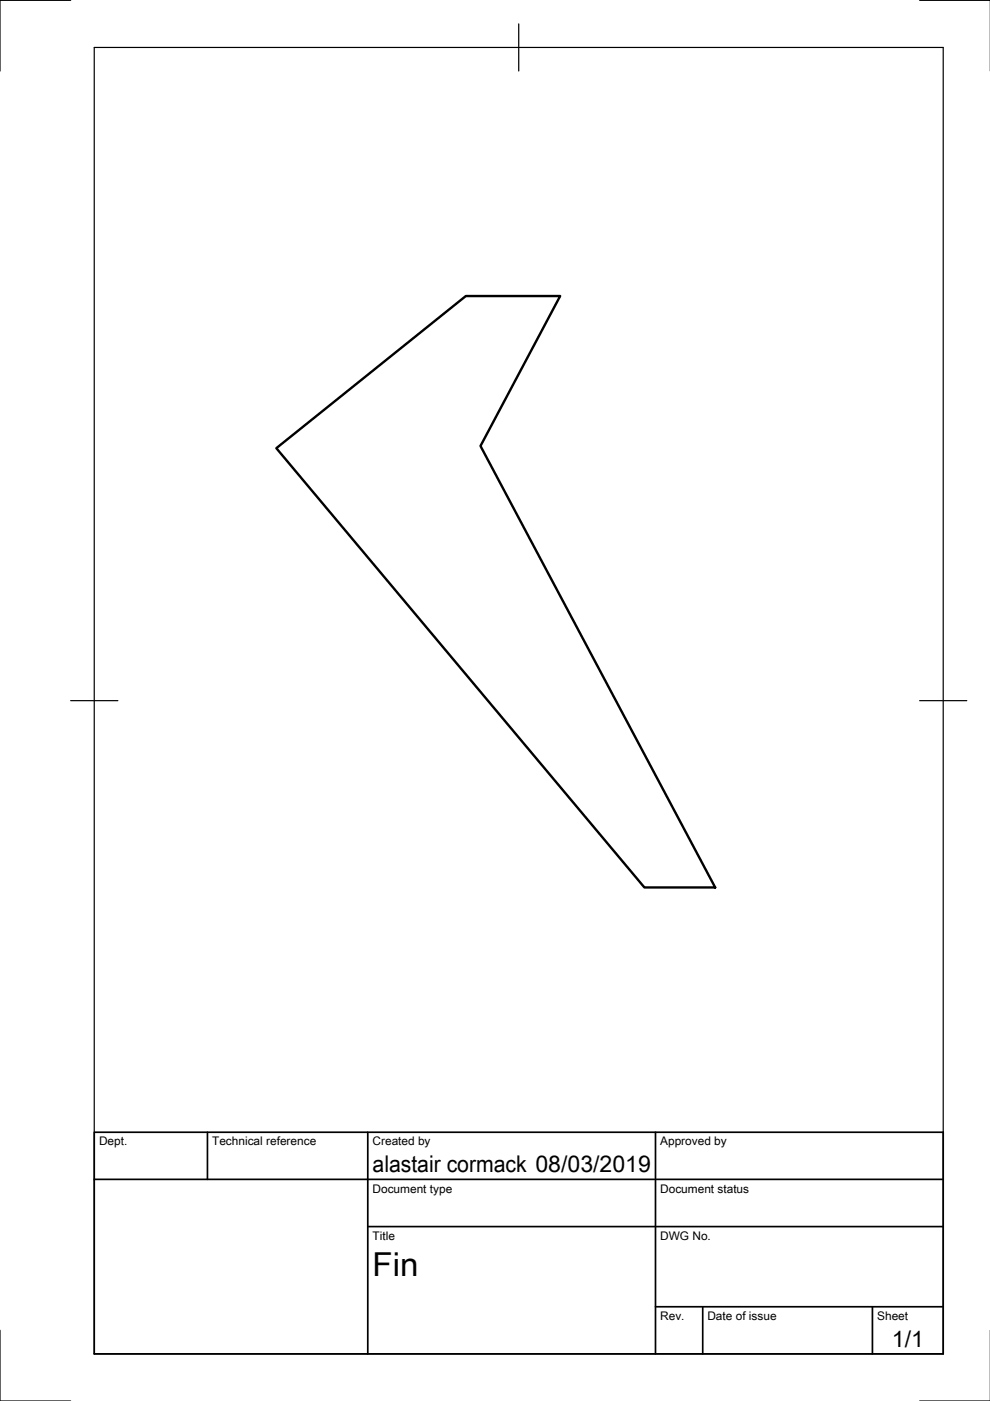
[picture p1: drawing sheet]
<svg xmlns="http://www.w3.org/2000/svg" width="210mm" height="297mm" viewBox="0 0 210 297" stroke-linecap="round" stroke-linejoin="round" font-family="sans-serif">
<defs><g id="words">
<text font-size="7" x="79" y="270.6">Fin</text>
<g font-size="4.9">
<text x="79" y="248.5">alastair cormack 08/03/2019</text>
<text x="189.1" y="285.7">1/1</text>
</g>
<g font-size="2.5">
<text x="21" y="242.9">Dept.</text>
<text x="45" y="242.9">Technical reference</text>
<text x="79" y="242.9">Created by</text>
<text x="140" y="242.9">Approved by</text>
<text x="79" y="252.8">Document type</text>
<text x="140" y="252.8">Document status</text>
<text x="79" y="262.9">Title</text>
<text x="140" y="262.9">DWG No.</text>
<text x="140" y="279.9">Rev.</text>
<text x="150" y="279.9">Date of issue</text>
<text x="186" y="279.9">Sheet</text>
</g>
</g></defs>
<!-- layer: Visible -->
<path d="M58.6 95l40.2-32.2h20l-16.9 31.8 49.7 93.6h-15z" fill="none" stroke="#000" stroke-width=".51"/>
<!-- layer: TitleBlock -->
<path d="M20 240.1h180v46.9h-180zM20 250h180M44 240.1v9.9M78 240.1v46.9M139 240.1v46.9M78 260.1h122M139 277.1h61M149 277.1v9.9M185 277.1v9.9" fill="none" stroke="#000" stroke-width=".36"/>
<!-- layer: Border -->
<path d="M15 .1h-15v15M20 10.1h180v276.9h-180zM110 5.1v10M195 .1h15M15 148.6h10M195 148.6h10M0 282.1v14.9h15M195 297h15" fill="none" stroke="#000" stroke-width=".25"/>
<use href="#words"/>
</svg>
